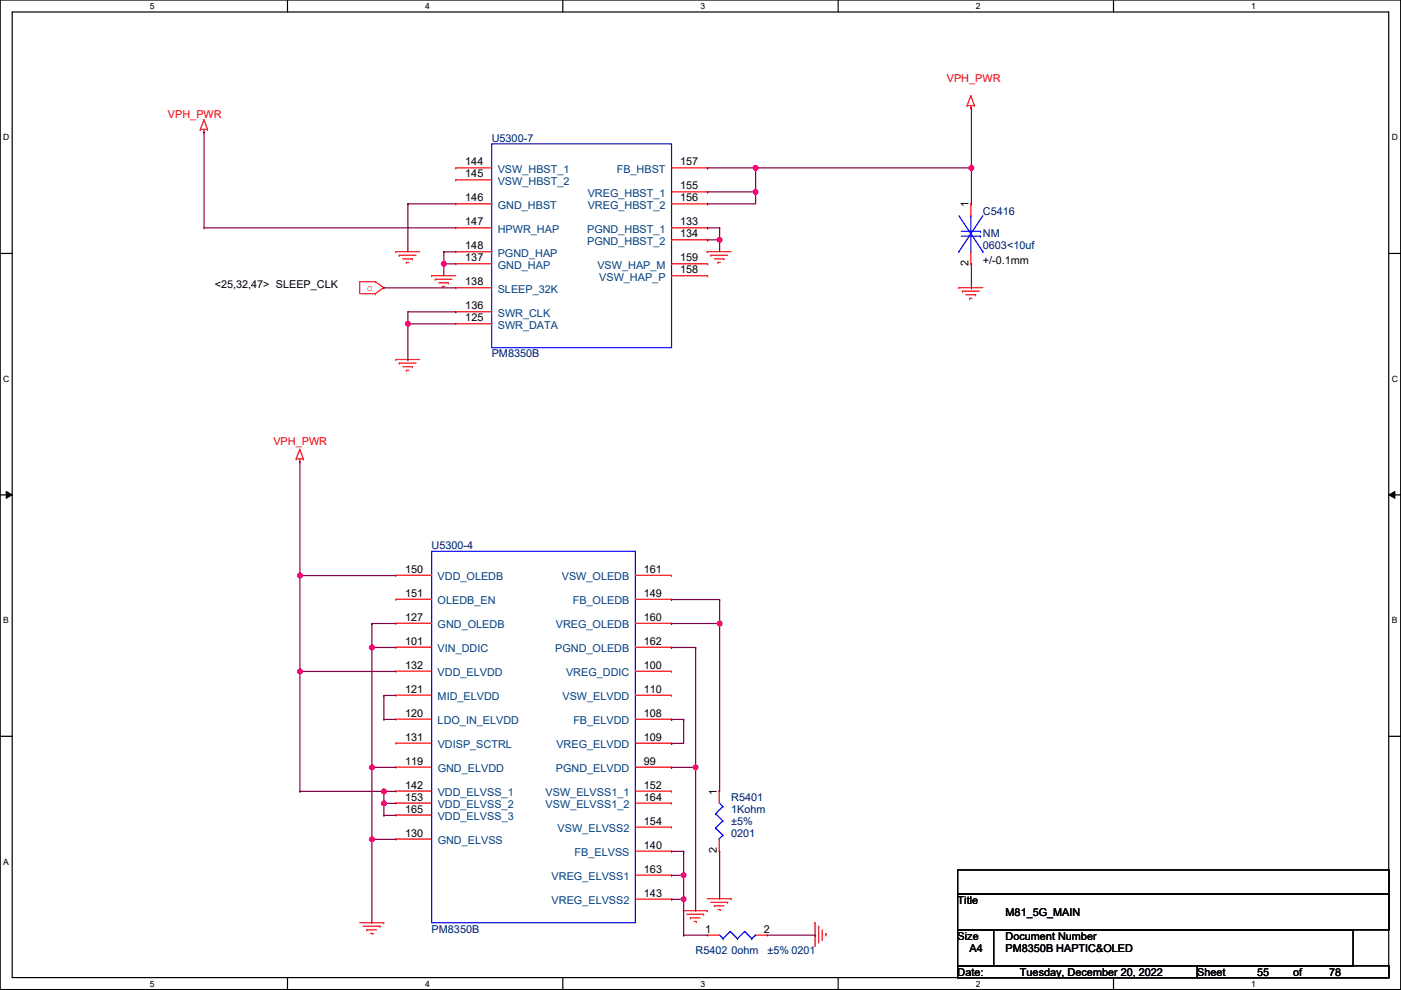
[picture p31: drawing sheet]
<svg xmlns="http://www.w3.org/2000/svg" width="297mm" height="210mm" viewBox="0 0 297 210" stroke-linecap="round" stroke-linejoin="round" font-family="sans-serif">
<defs><g id="words">
<g font-size="2.3" fill="#f00">
<text x="200.7" y="17.3">VPH_PWR</text>
<text x="35.6" y="24.9">VPH_PWR</text>
<text x="77.8" y="61.6">o</text>
<text x="58" y="94.3">VPH_PWR</text>
</g>
<g font-size="2.3">
<text x="98.6" y="35.1">144</text>
<text x="144.2" y="35.1">157</text>
<text x="98.6" y="37.6">145</text>
<text x="144.2" y="40.2">155</text>
<text x="98.6" y="42.7">146</text>
<text x="98.6" y="47.8">147</text>
<text x="144.2" y="42.7">156</text>
<text x="144.2" y="47.8">133</text>
<text x="205.3" y="44" transform="rotate(-90 205.3 44)">1</text>
<text x="98.6" y="52.9">148</text>
<text x="144.2" y="50.3">134</text>
<text x="98.6" y="55.4">137</text>
<text x="144.2" y="55.4">159</text>
<text x="144.2" y="58">158</text>
<text x="205.3" y="56.4" transform="rotate(-90 205.3 56.4)">2</text>
<text x="208.4" y="55.9">+/-0.1mm</text>
<text x="45.5" y="61">&lt;25,32,47&gt; SLEEP_CLK</text>
<text x="98.6" y="60.5">138</text>
<text x="98.7" y="65.6">136</text>
<text x="98.7" y="68.1">125</text>
<text x="85.9" y="121.5">150</text>
<text x="136.5" y="121.5">161</text>
<text x="85.9" y="126.5">151</text>
<text x="85.9" y="131.6">127</text>
<text x="136.5" y="126.6">149</text>
<text x="136.5" y="131.6">160</text>
<text x="85.9" y="136.7">101</text>
<text x="136.5" y="136.7">162</text>
<text x="85.9" y="141.8">132</text>
<text x="136.5" y="141.8">100</text>
<text x="85.9" y="146.9">121</text>
<text x="136.5" y="146.9">110</text>
<text x="85.9" y="152">120</text>
<text x="136.5" y="152">108</text>
<text x="85.9" y="157">131</text>
<text x="136.5" y="157.1">109</text>
<text x="85.9" y="162.1">119</text>
<text x="85.9" y="167.2">142</text>
<text x="136.5" y="162.1">99</text>
<text x="136.5" y="167.2">152</text>
<text x="85.9" y="169.7">153</text>
<text x="85.9" y="172.3">165</text>
<text x="136.5" y="169.8">164</text>
<text x="152" y="168.5" transform="rotate(-90 152 168.5)">1</text>
<text x="85.9" y="177.4">130</text>
<text x="136.5" y="174.9">154</text>
<text x="136.5" y="179.9">140</text>
<text x="136.5" y="185">163</text>
<text x="152" y="180.9" transform="rotate(-90 152 180.9)">2</text>
<text x="136.5" y="190.1">143</text>
<text x="203" y="191.6">Title</text>
<text x="149.5" y="197.7">1</text>
<text x="161.9" y="197.7">2</text>
<text x="213.2" y="194.1">M81_5G_MAIN</text>
<text x="203" y="199.2">Size</text>
<text x="205.6" y="201.8">A4</text>
<text x="213.2" y="199.2">Document Number</text>
<text x="213.2" y="201.8">PM8350B HAPTIC&amp;OLED</text>
<text x="203" y="206.8">Date:</text>
<text x="216.3" y="206.8">Tuesday, December 20, 2022</text>
<text x="253.9" y="206.8">Sheet</text>
<text x="266.6" y="206.8">55</text>
<text x="274.2" y="206.8">of</text>
<text x="281.8" y="206.8">78</text>
</g>
<g font-size="2.3" fill="#000080">
<text x="104.3" y="30">U5300-7</text>
<text x="208.4" y="45.5">C5416</text>
<text x="208.4" y="50.3">NM</text>
<text x="208.4" y="52.9">0603&lt;10uf</text>
<text x="104.3" y="75.8">PM8350B</text>
<text x="91.5" y="116.4">U5300-4</text>
<text x="155" y="169.8">R5401</text>
<text x="155" y="172.3">1Kohm</text>
<text x="155" y="174.8">±5%</text>
<text x="155" y="177.4">0201</text>
<text x="91.5" y="197.7">PM8350B</text>
<text x="147.5" y="202.4">R5402 0ohm</text>
<text x="162.7" y="202.4">±5% 0201</text>
</g>
<g font-size="2.3" fill="#004080">
<text x="105.5" y="36.6">VSW_HBST_1</text>
<text x="105.5" y="39.2">VSW_HBST_2</text>
<text x="124.6" y="41.7">VREG_HBST_1</text>
<text x="130.8" y="36.6">FB_HBST</text>
<text x="105.5" y="44.3">GND_HBST</text>
<text x="124.6" y="44.3">VREG_HBST_2</text>
<text x="105.5" y="49.3">HPWR_HAP</text>
<text x="124.5" y="49.3">PGND_HBST_1</text>
<text x="124.5" y="51.9">PGND_HBST_2</text>
<text x="105.5" y="54.4">PGND_HAP</text>
<text x="105.5" y="57">GND_HAP</text>
<text x="126.7" y="57">VSW_HAP_M</text>
<text x="127" y="59.5">VSW_HAP_P</text>
<text x="105.5" y="62">SLEEP_32K</text>
<text x="105.5" y="67.1">SWR_CLK</text>
<text x="105.5" y="69.7">SWR_DATA</text>
<text x="92.8" y="123">VDD_OLEDB</text>
<text x="119.1" y="123">VSW_OLEDB</text>
<text x="92.8" y="128.1">OLEDB_EN</text>
<text x="121.4" y="128.1">FB_OLEDB</text>
<text x="92.8" y="133.2">GND_OLEDB</text>
<text x="117.8" y="133.2">VREG_OLEDB</text>
<text x="92.8" y="138.3">VIN_DDIC</text>
<text x="92.8" y="143.3">VDD_ELVDD</text>
<text x="117.7" y="138.3">PGND_OLEDB</text>
<text x="120" y="143.4">VREG_DDIC</text>
<text x="92.8" y="148.4">MID_ELVDD</text>
<text x="119.2" y="148.4">VSW_ELVDD</text>
<text x="92.8" y="153.5">LDO_IN_ELVDD</text>
<text x="121.6" y="153.5">FB_ELVDD</text>
<text x="92.8" y="158.6">VDISP_SCTRL</text>
<text x="118" y="158.6">VREG_ELVDD</text>
<text x="92.8" y="163.7">GND_ELVDD</text>
<text x="117.8" y="163.7">PGND_ELVDD</text>
<text x="92.8" y="168.8">VDD_ELVSS_1</text>
<text x="92.8" y="171.3">VDD_ELVSS_2</text>
<text x="92.8" y="173.8">VDD_ELVSS_3</text>
<text x="115.7" y="168.8">VSW_ELVSS1_1</text>
<text x="115.7" y="171.3">VSW_ELVSS1_2</text>
<text x="92.8" y="178.9">GND_ELVSS</text>
<text x="118.2" y="176.4">VSW_ELVSS2</text>
<text x="121.8" y="181.5">FB_ELVSS</text>
<text x="117" y="186.6">VREG_ELVSS1</text>
<text x="117" y="191.7">VREG_ELVSS2</text>
</g>
<g font-size="1.8">
<text x="31.8" y="1.9">5</text>
<text x="90.1" y="1.9">4</text>
<text x="148.5" y="1.9">3</text>
<text x="206.9" y="1.9">2</text>
<text x="265.3" y="1.9">1</text>
<text x=".7" y="29.8">D</text>
<text x="295.1" y="29.8">D</text>
<text x=".7" y="81">C</text>
<text x="295.1" y="81">C</text>
<text x=".7" y="132.2">B</text>
<text x="295.1" y="132.2">B</text>
<text x=".7" y="183.4">A</text>
<text x="31.8" y="209.2">5</text>
<text x="90.1" y="209.2">4</text>
<text x="148.5" y="209.2">3</text>
<text x="206.9" y="209.2">2</text>
<text x="265.3" y="209.2">1</text>
</g>
</g></defs>
<path d="M0 0h297v209.8h-297zM2.6 2.5h291.8v204.8h-291.8z" fill="none" stroke="#000" stroke-width=".25"/>
<g fill="#fff">
<path d="M31.8 .3h1v2h-1z"/>
<path d="M31.8 207.5h1v2.1h-1z"/>
</g>
<path d="M61 0v2.5M61 207.3v2.5" fill="none" stroke="#000" stroke-width=".25"/>
<g fill="#fff">
<path d="M90.1 .3h1v2h-1z"/>
<path d="M90.1 207.5h1v2.1h-1z"/>
</g>
<path d="M119.3 0v2.5M119.3 207.3v2.5" fill="none" stroke="#000" stroke-width=".25"/>
<g fill="#fff">
<path d="M148.5 .3h1v2h-1z"/>
<path d="M148.5 207.5h1v2.1h-1z"/>
</g>
<path d="M177.7 0v2.5M177.7 207.3v2.5" fill="none" stroke="#000" stroke-width=".25"/>
<g fill="#fff">
<path d="M206.9 .3h1v2h-1z"/>
<path d="M206.9 207.5h1v2.1h-1z"/>
</g>
<path d="M236.1 0v2.5M236.1 207.3v2.5" fill="none" stroke="#000" stroke-width=".25"/>
<g fill="#fff">
<path d="M265.3 .3h1v2h-1z"/>
<path d="M265.3 207.5h1v2.1h-1z"/>
<path d="M.7 28.1h1.3v2.1h-1.3z"/>
<path d="M295.1 28.1h1.3v2.1h-1.3z"/>
<path d="M.7 79.3h1.3v2.1h-1.3z"/>
<path d="M295.1 79.3h1.3v2.1h-1.3z"/>
</g>
<path d="M0 53.7h2.6M294.5 53.7h2.5" fill="none" stroke="#000" stroke-width=".25"/>
<g fill="#fff">
<path d="M.7 130.5h1.2v2.1h-1.2z"/>
<path d="M295.1 130.5h1.2v2.1h-1.2z"/>
</g>
<path d="M0 104.9h2.6M294.5 104.9h2.5" fill="none" stroke="#000" stroke-width=".25"/>
<path d="M1.3 104.2l1.3 .7-1.3 .8zM294.5 104.9l1.3-.7v1.5z" fill="#000"/>
<path d="M1.3 104.2l1.3 .7-1.3 .8zM294.5 104.9l1.3-.7v1.5z" fill="none" stroke="#000" stroke-width=".21"/>
<path d="M.7 181.7h1.2v2h-1.2z" fill="#fff"/>
<path d="M0 156.1h2.6M294.5 156.1h2.5M203 184.5h91.5v5h-91.5zM203 189.5h91.5v7.7h-91.5zM203 197.2h7.7v7.6h-7.7zM210.7 197.2h76.2v7.6h-76.2zM203 204.8h50.9v2.5h-50.9zM253.8 204.8h40.7v2.5h-40.7zM253.9 204.8h40.6v2.5h-40.6z" fill="none" stroke="#000" stroke-width=".25"/>
<g fill="none" stroke="#f00" stroke-width=".25">
<path d="M42.5 27.4h.1M42.5 27.4h1.5M43.2 28h.1M43.2 25.4h.1M43.2 27.4v.6M43.2 25.4l-.7 2M43.2 25.4l.8 2M44 27.4h.1M96.6 35.6h.1M96.6 35.6h7.7M96.6 38.1h.1M96.6 38.1h7.7"/>
<path d="M142.4 35.6h7.6M150 35.6h.1M205.1 22.4h.1M205.1 22.4h1.5M205.8 22.9h.1M205.8 20.3h.1M205.8 22.4v.5M205.8 20.3l-.7 2.1M205.8 20.3l.8 2.1M206.6 22.4h.1M79.6 59.7h.1M79.6 59.7h-3.3v2.6h3.3"/>
<path d="M79.6 59.7l1.7 1.3-1.7 1.3M83.9 53.4h.1M83.9 53.4h5.1M84.6 54.1h.1M84.6 54.1h3.6M85.4 54.9h2M86.2 55.6h.1M86.2 55.6h.5M87.4 54.9h.1M91.5 58.4h.1M91.5 58.4h5.1M92.3 59.2h.1"/>
<path d="M92.3 59.2h3.5M93 60h2.1M95.1 60h.1M96.6 43.2h.1M96.6 43.2h7.7M96.6 48.3h.1M96.6 48.3h7.7M96.6 53.4h.1M96.6 53.4h7.7M96.6 55.9h.1M96.6 55.9h7.7M142.4 40.7h7.6"/>
<path d="M142.4 43.2h7.6M142.4 48.3h7.6M142.4 50.8h7.6M142.4 55.9h7.6M142.4 58.5h7.6M149.9 53.4h.1M149.9 53.4h5.1M150 40.7h.1M150 43.2h.1M150 48.3h.1M150 50.8h.1M150 55.9h.1"/>
<path d="M150 58.5h.1M150.7 54.1h.1M150.7 54.1h3.6M151.5 54.9h2M152.2 55.6h.1M152.2 55.6h.5M153.5 54.9h.1M205.8 43.2h.1M205.8 43.2v2.5M205.9 55.9h.1M205.9 53.4v2.5M79.6 62.3h.1"/>
<path d="M83.9 76.2h.1M83.9 76.2h5.1M84.6 77h.1M84.6 77h3.6M85.4 77.7h2M86.2 78.5h.1M86.2 78.5h.5M87.4 77.7h.1M93.8 60.7h.1M93.8 60.7h.5M96.6 61h.1M96.6 61h7.7"/>
<path d="M96.6 66.1h.1M96.6 66.1h7.7M96.6 68.6h.1M96.6 68.6h7.7M203.3 61h.1M203.3 61h5.1M204 61.7h.1M204 61.7h3.6M204.8 62.5h2M205.6 63.3h.1M205.6 63.3h.5M206.8 62.5h.1"/>
<path d="M62.8 97.3h.1M62.8 97.3h1.5M63.6 97.8h.1M63.6 95.3h.1M63.6 97.3v.5M63.6 95.3l.7 2M63.6 95.3l-.8 2M64.3 97.3h.1M83.9 122h.1M83.9 122h7.6M83.9 127.1h.1M83.9 127.1h7.6"/>
<path d="M83.9 132.1h.1M83.9 132.1h7.6M83.9 137.2h.1M83.9 137.2h7.6M134.7 122h7.7M134.7 127.1h7.7M134.7 132.2h7.7M134.7 137.2h7.7M142.4 122h.1M142.4 127.1h.1M142.4 132.2h.1M142.4 137.2h.1"/>
<path d="M83.9 142.3h.1M83.9 142.3h7.6M83.9 147.4h.1M83.9 147.4h7.6M83.9 152.5h.1M83.9 152.5h7.6M83.9 157.6h.1M83.9 157.6h7.6M134.7 142.3h7.7M134.7 147.4h7.7M134.7 152.5h7.7M134.7 157.6h7.7"/>
<path d="M142.4 142.3h.1M142.4 147.4h.1M142.4 152.5h.1M142.4 157.6h.1M83.9 162.6h.1M83.9 162.6h7.6M83.9 167.7h.1M83.9 167.7h7.6M83.9 170.3h.1M83.9 170.3h7.6M83.9 172.8h.1M83.9 172.8h7.6"/>
<path d="M83.9 177.9h.1M83.9 177.9h7.6M134.7 162.7h7.7M134.7 167.7h7.7M134.7 170.3h7.7M134.7 175.4h7.7M142.4 162.7h.1M142.4 167.7h.1M142.4 170.3h.1M142.4 175.4h.1M152.5 167.7h.1M152.5 167.7v2.5"/>
<path d="M152.5 177.9v2.5M76.3 195.6h5M77 196.4h3.6M77.8 197.2h.1M77.8 197.2h2M78.5 197.9h.6M79.1 197.9h.1M80.6 196.4h.1M81.3 195.6h.1M134.7 180.5h7.7M134.7 185.5h7.7M134.7 190.6h7.7"/>
<path d="M142.4 180.5h.1M142.4 185.5h.1M142.4 190.6h.1M144.9 193.1h5M145.6 193.8h3.6M146.4 194.6h.1M146.4 194.6h2M147.1 195.4h.5M147.6 195.4h.1M149.2 193.8h.1M149.9 193.1h.1M149.9 190.5h5.1"/>
<path d="M150 198.3h.1M150 198.3h2.5M150.7 191.3h3.6M151.5 192.1h.1M151.5 192.1h2M152.2 192.8h.5M152.5 180.4h.1M152.7 192.8h.1M154.3 191.3h.1M155 190.5h.1M160.2 198.3h2.5M162.7 198.3h.1"/>
<path d="M172.8 195.6h.1M172.8 195.6v5.1M173.6 196.4h.1M173.6 196.4v3.5M174.3 199.2h.1M174.3 197.2v2M175.1 197.9h.1M175.1 197.9v.5"/>
</g>
<g fill="none" stroke="#00f" stroke-width=".25">
<path d="M104.3 30.5h38.1v43.2h-38.1zM203.3 53.4h.1M203.3 45.7l5.1 7.7M203.8 49h4.1M203.8 50.1h4.1M205.8 45.7h.1M205.8 53.4h.1M205.8 45.7v3.3M205.8 50.1v3.3M207.9 49h.1M207.9 50.1h.1M208.4 53.4h.1"/>
<path d="M208.4 45.7l-5.1 7.7M91.5 116.9h43.2v78.8h-43.2zM151.7 172.5h.1M151.7 175.6h.1M151.7 172.5l1.5 1.5M151.7 175.6l1.5 1.5M152.5 177.9h.1M152.5 170.2l.7 .8M153.2 171h.1M153.2 174h.1M153.2 177.1h.1M153.2 171l-1.5 1.5"/>
<path d="M153.2 174l-1.5 1.6M153.2 177.1l-.7 .8M152.5 198.3l.8 .7M153.3 199h.1M154.8 197.5h.1M154.8 197.5l-1.5 1.5M154.8 197.5l1.6 1.5M156.4 199h.1M157.9 197.5h.1M157.9 197.5l-1.5 1.5M157.9 197.5l1.5 1.5M159.4 199h.1"/>
<path d="M160.2 198.3h.1M160.2 198.3l-.8 .7"/>
</g>
<path d="M94.1 55.9h.1M94.1 53.4h.1M94.1 53.4v5.1M94.1 53.4h2.5" fill="none" stroke="#800040" stroke-width=".25"/>
<circle cx="94.1" cy="55.9" r=".5" fill="#f0f"/>
<circle cx="94.1" cy="55.9" r=".5" fill="none" stroke="#f0f" stroke-width=".25"/>
<path d="M43.3 28h.1M43.3 28v20.3M150 35.6h.1M150 35.6h10.2M43.3 48.3h.1M43.3 48.3h53.3M94.1 55.9h.1M94.1 55.9h2.5M81.4 61h.1M81.4 61h15.2" fill="none" stroke="#800040" stroke-width=".25"/>
<circle cx="160.2" cy="35.6" r=".5" fill="#f0f"/>
<circle cx="160.2" cy="35.6" r=".5" fill="none" stroke="#f0f" stroke-width=".25"/>
<path d="M206 35.6v7.6M150 40.7h.1M150 40.7h10.2M206 43.2h.1" fill="none" stroke="#800040" stroke-width=".25"/>
<circle cx="160.2" cy="40.7" r=".5" fill="#f0f"/>
<circle cx="160.2" cy="40.7" r=".5" fill="none" stroke="#f0f" stroke-width=".25"/>
<path d="M160.2 35.6h.1M160.2 35.6v7.6h-10.2M160.2 35.6h45.8M206 35.6h.1M206 22.9h.1M206 22.9v12.7M150 43.2h.1M160.2 40.7h.1" fill="none" stroke="#800040" stroke-width=".25"/>
<circle cx="206" cy="35.6" r=".5" fill="#f0f"/>
<circle cx="206" cy="35.6" r=".5" fill="none" stroke="#f0f" stroke-width=".25"/>
<path d="M150 50.8h.1M150 50.8h2.6" fill="none" stroke="#800040" stroke-width=".25"/>
<circle cx="152.6" cy="50.8" r=".5" fill="#f0f"/>
<circle cx="152.6" cy="50.8" r=".5" fill="none" stroke="#f0f" stroke-width=".25"/>
<path d="M150 48.3h.1M150 48.3h2.6M152.6 50.8h.1M152.6 48.3h.1M152.6 48.3v5.1M63.6 97.9h.1M63.6 97.9v24.1" fill="none" stroke="#800040" stroke-width=".25"/>
<circle cx="63.6" cy="122" r=".5" fill="#f0f"/>
<circle cx="63.6" cy="122" r=".5" fill="none" stroke="#f0f" stroke-width=".25"/>
<path d="M63.6 122h.1M63.6 122h20.3M63.6 122v20.4M78.9 132.2h.1M78.9 132.2h5M78.9 132.2v5.1M142.4 127.1h.1M142.4 132.2h.1M142.4 127.1h10.2M152.6 127.1h.1M152.6 127.1v5.1h-10.2" fill="none" stroke="#800040" stroke-width=".25"/>
<circle cx="152.6" cy="132.2" r=".5" fill="#f0f"/>
<circle cx="152.6" cy="132.2" r=".5" fill="none" stroke="#f0f" stroke-width=".25"/>
<path d="M78.9 137.3h.1M78.9 137.3v25.4M152.6 132.2h.1M152.6 132.2v35.6" fill="none" stroke="#800040" stroke-width=".25"/>
<circle cx="78.8" cy="162.7" r=".5" fill="#f0f"/>
<circle cx="78.8" cy="162.7" r=".5" fill="none" stroke="#f0f" stroke-width=".25"/>
<circle cx="78.8" cy="137.3" r=".5" fill="#f0f"/>
<circle cx="78.8" cy="137.3" r=".5" fill="none" stroke="#f0f" stroke-width=".25"/>
<path d="M78.9 137.3h.1M78.9 137.3h5M142.4 137.3h.1M142.4 137.3h5.1M147.5 137.3h.1M147.5 137.3v25.4" fill="none" stroke="#800040" stroke-width=".25"/>
<circle cx="147.5" cy="162.7" r=".5" fill="#f0f"/>
<circle cx="147.5" cy="162.7" r=".5" fill="none" stroke="#f0f" stroke-width=".25"/>
<path d="M63.6 142.4h.1M63.6 142.4v25.4" fill="none" stroke="#800040" stroke-width=".25"/>
<circle cx="63.6" cy="142.4" r=".5" fill="#f0f"/>
<circle cx="63.6" cy="142.4" r=".5" fill="none" stroke="#f0f" stroke-width=".25"/>
<g fill="none" stroke="#800040" stroke-width=".25">
<path d="M63.6 142.4h.1M63.6 142.4h20.3M81.4 147.5h.1M81.4 152.5h.1M81.4 147.5v5M81.4 147.5h2.5M81.4 152.5h2.5M142.4 152.5h.1M142.4 157.6h.1M142.4 152.5h2.5M144.9 152.5h.1M144.9 152.5v5.1h-2.5"/>
<path d="M63.6 167.8h.1M63.6 167.8h17.8M78.9 162.7h.1M78.9 162.7h5M78.9 162.7v15.3M142.4 162.7h.1M142.4 162.7h5.1M147.5 162.7h.1M147.5 162.7v30.5"/>
</g>
<circle cx="81.4" cy="167.8" r=".5" fill="#f0f"/>
<circle cx="81.4" cy="167.8" r=".5" fill="none" stroke="#f0f" stroke-width=".25"/>
<path d="M81.4 167.8h.1M81.4 170.3h.1M81.4 167.8v5.1M81.4 167.8h2.5" fill="none" stroke="#800040" stroke-width=".25"/>
<circle cx="81.4" cy="170.3" r=".5" fill="#f0f"/>
<circle cx="81.4" cy="170.3" r=".5" fill="none" stroke="#f0f" stroke-width=".25"/>
<path d="M78.9 178h.1M78.9 178h5M78.9 178v17.8M81.4 170.3h.1M81.4 172.9h.1M81.4 170.3h2.5M81.4 172.9h2.5" fill="none" stroke="#800040" stroke-width=".25"/>
<circle cx="78.8" cy="178" r=".5" fill="#f0f"/>
<circle cx="78.8" cy="178" r=".5" fill="none" stroke="#f0f" stroke-width=".25"/>
<path d="M142.4 180.5h.1M142.4 185.6h.1M142.4 180.5h2.5M142.4 185.6h2.5M144.9 180.5h.1M144.9 185.6h.1M144.9 180.5v10.2M152.6 180.5h.1M152.6 180.5v10.2" fill="none" stroke="#800040" stroke-width=".25"/>
<circle cx="144.9" cy="190.7" r=".5" fill="#f0f"/>
<circle cx="144.9" cy="190.7" r=".5" fill="none" stroke="#f0f" stroke-width=".25"/>
<circle cx="144.9" cy="185.6" r=".5" fill="#f0f"/>
<circle cx="144.9" cy="185.6" r=".5" fill="none" stroke="#f0f" stroke-width=".25"/>
<path d="M86.5 43.2h.1M86.5 43.2h10.1M86.5 43.2v10.2M86.5 68.6h.1M86.5 68.6h10.1M142.4 190.7h.1M142.4 190.7h2.5" fill="none" stroke="#800040" stroke-width=".25"/>
<circle cx="86.5" cy="68.6" r=".5" fill="#f0f"/>
<circle cx="86.5" cy="68.6" r=".5" fill="none" stroke="#f0f" stroke-width=".25"/>
<path d="M206 55.9v5.1M86.5 68.6h.1M86.5 76.3h.1M96.6 66.1h.1M96.6 66.1h-10.1v10.2M206 61h.1M144.9 198.3h.1M144.9 190.7h.1M144.9 198.3h5.1M144.9 190.7v7.6M162.7 198.3h10.2M172.9 198.3h.1" fill="none" stroke="#800040" stroke-width=".25"/>
<circle cx="94.1" cy="55.9" r=".5" fill="#f0f"/>
<circle cx="94.1" cy="55.9" r=".5" fill="none" stroke="#f0f" stroke-width=".25"/>
<circle cx="160.2" cy="35.6" r=".5" fill="#f0f"/>
<circle cx="160.2" cy="35.6" r=".5" fill="none" stroke="#f0f" stroke-width=".25"/>
<circle cx="160.2" cy="40.7" r=".5" fill="#f0f"/>
<circle cx="160.2" cy="40.7" r=".5" fill="none" stroke="#f0f" stroke-width=".25"/>
<circle cx="206" cy="35.6" r=".5" fill="#f0f"/>
<circle cx="206" cy="35.6" r=".5" fill="none" stroke="#f0f" stroke-width=".25"/>
<circle cx="152.6" cy="50.8" r=".5" fill="#f0f"/>
<circle cx="152.6" cy="50.8" r=".5" fill="none" stroke="#f0f" stroke-width=".25"/>
<circle cx="63.6" cy="122" r=".5" fill="#f0f"/>
<circle cx="63.6" cy="122" r=".5" fill="none" stroke="#f0f" stroke-width=".25"/>
<circle cx="152.6" cy="132.2" r=".5" fill="#f0f"/>
<circle cx="152.6" cy="132.2" r=".5" fill="none" stroke="#f0f" stroke-width=".25"/>
<circle cx="78.8" cy="162.7" r=".5" fill="#f0f"/>
<circle cx="78.8" cy="162.7" r=".5" fill="none" stroke="#f0f" stroke-width=".25"/>
<circle cx="78.8" cy="137.3" r=".5" fill="#f0f"/>
<circle cx="78.8" cy="137.3" r=".5" fill="none" stroke="#f0f" stroke-width=".25"/>
<circle cx="147.5" cy="162.7" r=".5" fill="#f0f"/>
<circle cx="147.5" cy="162.7" r=".5" fill="none" stroke="#f0f" stroke-width=".25"/>
<circle cx="63.6" cy="142.4" r=".5" fill="#f0f"/>
<circle cx="63.6" cy="142.4" r=".5" fill="none" stroke="#f0f" stroke-width=".25"/>
<circle cx="81.4" cy="167.8" r=".5" fill="#f0f"/>
<circle cx="81.4" cy="167.8" r=".5" fill="none" stroke="#f0f" stroke-width=".25"/>
<circle cx="81.4" cy="170.3" r=".5" fill="#f0f"/>
<circle cx="81.4" cy="170.3" r=".5" fill="none" stroke="#f0f" stroke-width=".25"/>
<circle cx="78.8" cy="178" r=".5" fill="#f0f"/>
<circle cx="78.8" cy="178" r=".5" fill="none" stroke="#f0f" stroke-width=".25"/>
<circle cx="144.9" cy="190.7" r=".5" fill="#f0f"/>
<circle cx="144.9" cy="190.7" r=".5" fill="none" stroke="#f0f" stroke-width=".25"/>
<circle cx="144.9" cy="185.6" r=".5" fill="#f0f"/>
<circle cx="144.9" cy="185.6" r=".5" fill="none" stroke="#f0f" stroke-width=".25"/>
<circle cx="86.5" cy="68.6" r=".5" fill="#f0f"/>
<circle cx="86.5" cy="68.6" r=".5" fill="none" stroke="#f0f" stroke-width=".25"/>
<use href="#words"/>
</svg>
